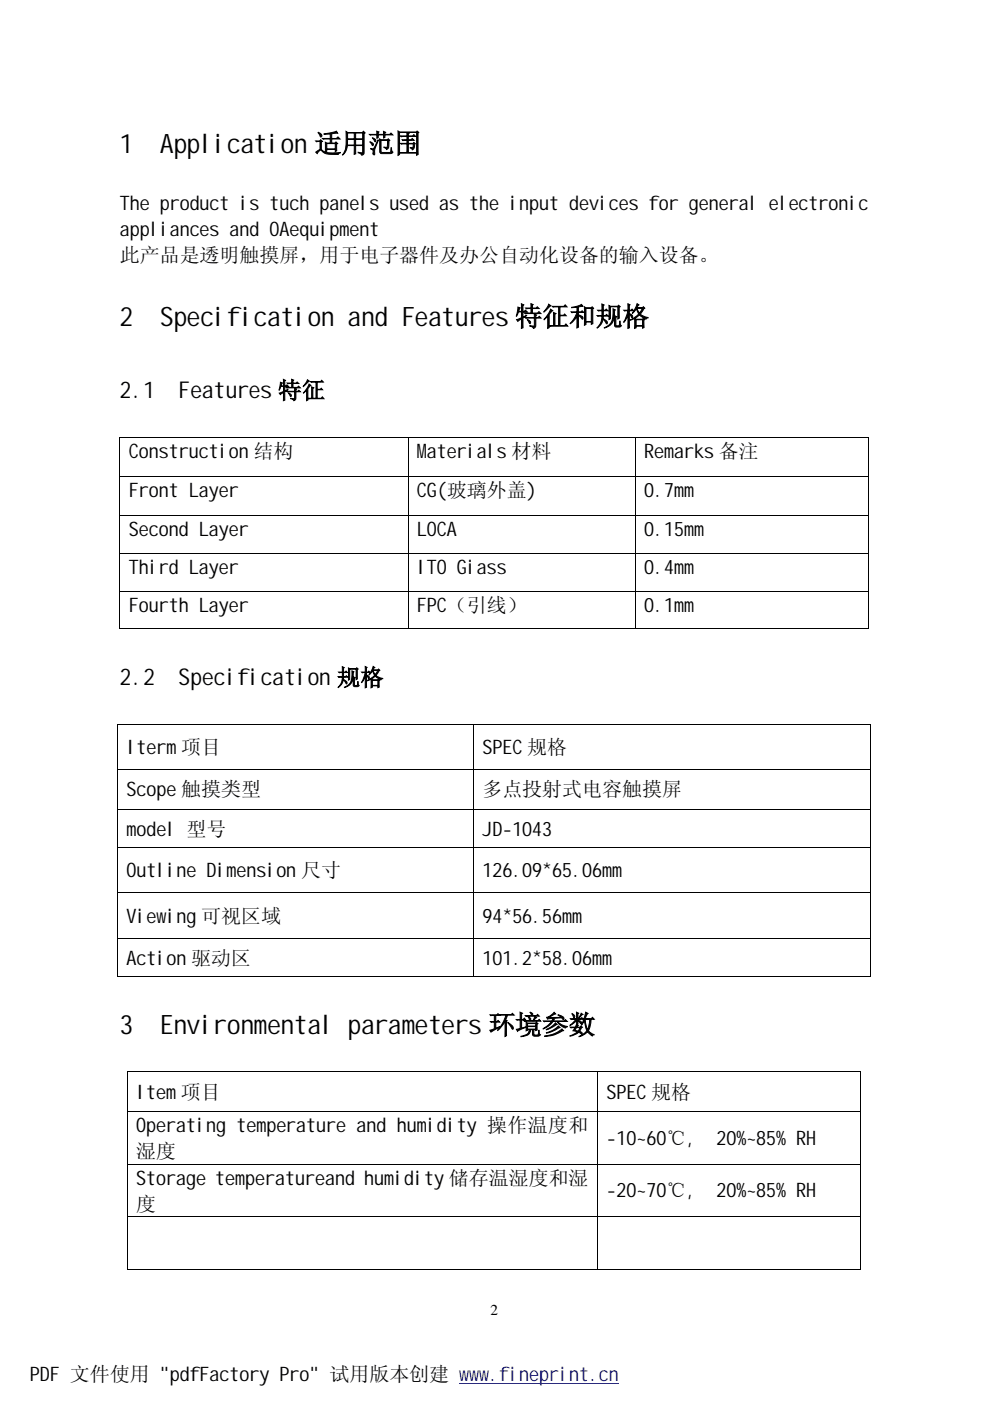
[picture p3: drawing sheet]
<svg xmlns="http://www.w3.org/2000/svg" width="210mm" height="297mm" viewBox="0 0 210 297" stroke-linecap="round" stroke-linejoin="round" font-family="sans-serif">
<defs><g id="words">
<g font-size="5.7">
<text x="25.4" y="32.4">1</text>
<text x="34" y="32.4">Application 适用范围</text>
<text x="25.4" y="69">2</text>
<text x="34" y="69">Specification and Features 特征和规格</text>
<text x="25.4" y="219.2">3</text>
<text x="34" y="219.2">Environmental parameters 环境参数</text>
</g>
<g font-size="4.9">
<text x="25.4" y="84.4">2.1</text>
<text x="37.9" y="84.4">Features 特征</text>
<text x="25.4" y="145.3">2.2</text>
<text x="37.9" y="145.3">Specification 规格</text>
</g>
<g font-size="4.2">
<text x="25.4" y="44.6">The product is tuch panels used as the input devices for general electronic</text>
<text x="25.4" y="50.1">appliances and OAequipment</text>
<text x="25.4" y="55.6">此产品是透明触摸屏，用于电子器件及办公自动化设备的输入设备。</text>
<text x="27.3" y="97.1">Construction 结构</text>
<text x="88.4" y="97.1">Materials 材料</text>
<text x="136.6" y="97.1">Remarks 备注</text>
<text x="27.3" y="105.4">Front Layer</text>
<text x="88.4" y="105.4">CG(玻璃外盖)</text>
<text x="136.6" y="105.4">0.7mm</text>
<text x="27.3" y="113.6">Second Layer</text>
<text x="88.4" y="113.6">LOCA</text>
<text x="136.6" y="113.6">0.15mm</text>
<text x="27.3" y="121.6">Third Layer</text>
<text x="88.4" y="121.6">ITO Giass</text>
<text x="136.6" y="121.6">0.4mm</text>
<text x="27.3" y="129.7">Fourth Layer</text>
<text x="88.4" y="129.7">FPC（引线）</text>
<text x="136.6" y="129.7">0.1mm</text>
<text x="26.8" y="159.9">Iterm项目</text>
<text x="102.3" y="159.9">SPEC 规格</text>
<text x="26.8" y="168.9">Scope 触摸类型</text>
<text x="102.3" y="168.9">多点投射式电容触摸屏</text>
<text x="26.8" y="177.2">model 型号</text>
<text x="102.3" y="177.2">JD-1043</text>
<text x="26.8" y="186">Outline Dimension 尺寸</text>
<text x="102.3" y="186">126.09*65.06mm</text>
<text x="26.8" y="195.6">Viewing 可视区域</text>
<text x="102.3" y="195.6">94*56.56mm</text>
<text x="26.8" y="204.5">Action 驱动区</text>
<text x="102.3" y="204.5">101.2*58.06mm</text>
<text x="28.9" y="232.9">Item项目</text>
<text x="128.6" y="232.9">SPEC 规格</text>
<text x="28.9" y="240">Operating temperature and humidity 操作温度和</text>
<text x="28.9" y="245.5">湿度</text>
<text x="128.6" y="242.7">-10~60℃,</text>
<text x="151.9" y="242.7">20%~85% RH</text>
<text x="28.9" y="251.1">Storage temperatureand humidity 储存温湿度和湿</text>
<text x="28.9" y="256.7">度</text>
<text x="128.6" y="253.9">-20~70℃,</text>
<text x="151.9" y="253.9">20%~85% RH</text>
<text x="6.3" y="292.8">PDF 文件使用 &quot;pdfFactory Pro&quot; 试用版本创建 www.fineprint.cn</text>
</g>
<text font-size="3.2" x="104" y="278.8">2</text>
</g></defs>
<g fill="#000">
<path d="M25.3 92.7h.2v.1h-.2zM86.4 92.7h.2v.1h-.2zM134.6 92.7h.2v.1h-.2zM184.1 92.7h.1v.1h-.1zM25.3 101h.2v.2h-.2zM25.3 109.2h.2v.1h-.2zM25.3 117.2h.2v.2h-.2zM86.4 101h.2v.2h-.2zM86.4 109.2h.2v.1h-.2zM86.4 117.2h.2v.2h-.2zM134.6 101h.2v.2h-.2zM134.6 109.2h.2v.1h-.2z"/>
<path d="M134.6 117.2h.2v.2h-.2zM184.1 101h.1v.2h-.1zM184.1 109.2h.1v.1h-.1zM184.1 117.2h.1v.2h-.1zM25.3 125.3h.2v.2h-.2zM25.3 133.2h.2v.2h-.2zM86.4 125.3h.2v.2h-.2zM86.4 133.2h.2v.2h-.2zM134.6 125.3h.2v.2h-.2zM134.6 133.2h.2v.2h-.2zM184.1 125.3h.1v.2h-.1zM184.1 133.2h.1v.2h-.1z"/>
<path d="M24.8 153.5h.2v.2h-.2zM100.2 153.5h.2v.2h-.2zM184.6 153.5h.1v.2h-.1zM24.8 163.1h.2v.2h-.2zM24.8 171.6h.2v.1h-.2zM24.8 179.7h.2v.2h-.2zM100.2 163.1h.2v.2h-.2zM100.2 171.6h.2v.1h-.2zM100.2 179.7h.2v.2h-.2zM184.6 163.1h.1v.2h-.1zM184.6 171.6h.1v.1h-.1zM184.6 179.7h.1v.2h-.1z"/>
<path d="M24.8 189.2h.2v.1h-.2zM24.8 199h.2v.2h-.2zM100.2 189.2h.2v.1h-.2zM100.2 199h.2v.2h-.2zM184.6 189.2h.1v.1h-.1zM184.6 199h.1v.2h-.1zM24.8 206.9h.2v.1h-.2zM100.2 206.9h.2v.1h-.2zM184.6 206.9h.1v.1h-.1zM26.9 227.2h.2v.2h-.2zM26.9 235.6h.2v.1h-.2zM126.7 227.2h.1v.2h-.1z"/>
<path d="M126.7 235.6h.1v.1h-.1zM182.5 227.2h.1v.2h-.1zM182.5 235.6h.1v.1h-.1zM26.9 246.7h.2v.2h-.2zM26.9 257.9h.2v.2h-.2zM126.7 246.7h.1v.2h-.1zM126.7 257.9h.1v.2h-.1zM182.5 246.7h.1v.2h-.1zM182.5 257.9h.1v.2h-.1zM26.9 269h.2v.2h-.2zM126.7 269h.1v.2h-.1zM182.5 269h.1v.2h-.1z"/>
</g>
<g fill="none" stroke="#000" stroke-width=".21">
<path d="M25.4 92.8v8.2M25.5 92.7h60.9M86.5 92.8v8.2M86.6 92.7h48M134.7 92.8v8.2M134.8 92.7h49.3M184.1 92.8v8.2M25.4 101.2v8M25.4 109.3v7.9M25.4 117.4v7.9M25.5 101.1h60.9M25.5 109.2h60.9"/>
<path d="M25.5 117.3h60.9M86.5 101.2v8M86.5 109.3v7.9M86.5 117.4v7.9M86.6 101.1h48M86.6 109.2h48M86.6 117.3h48M134.7 101.2v8M134.7 109.3v7.9M134.7 117.4v7.9M134.8 101.1h49.3M134.8 109.2h49.3"/>
<path d="M134.8 117.3h49.3M184.1 101.2v8M184.1 109.3v7.9M184.1 117.4v7.9M25.4 125.5v7.7M25.5 125.4h60.9M25.5 133.3h60.9M86.5 125.5v7.7M86.6 125.4h48M86.6 133.3h48M134.7 125.5v7.7M134.8 125.4h49.3"/>
<path d="M134.8 133.3h49.3M184.1 125.5v7.7M24.9 153.7v9.4M25 153.6h75.2M100.3 153.7v9.4M100.4 153.6h84.2M184.7 153.7v9.4M24.9 163.3v8.3M24.9 171.7v8M24.9 179.9v9.3M25 163.2h75.2M25 171.6h75.2"/>
<path d="M25 179.8h75.2M100.3 163.3v8.3M100.3 171.7v8M100.3 179.9v9.3M100.4 163.2h84.2M100.4 171.6h84.2M100.4 179.8h84.2M184.7 163.3v8.3M184.7 171.7v8M184.7 179.9v9.3M24.9 189.3v9.7M24.9 199.2v7.7"/>
<path d="M25 189.3h75.2M25 199.1h75.2M100.3 189.3v9.7M100.3 199.2v7.7M100.4 189.3h84.2M100.4 199.1h84.2M184.7 189.3v9.7M184.7 199.2v7.7M25 207h75.2M100.4 207h84.2M27 227.4v8.2M27 235.7v11"/>
<path d="M27.1 227.3h99.6M27.1 235.7h99.6M126.7 227.4v8.2M126.7 235.7v11M126.8 227.3h55.7M126.8 235.7h55.7M182.5 227.4v8.2M182.5 235.7v11M27 246.9v11M27 258.1v10.9M27.1 246.8h99.6M27.1 258h99.6"/>
<path d="M126.7 246.9v11M126.7 258.1v10.9M126.8 246.8h55.7M126.8 258h55.7M182.5 246.9v11M182.5 258.1v10.9M27.1 269.1h99.6M126.8 269.1h55.7"/>
</g>
<path d="M97.4 293.2h33.8" fill="none" stroke="#00f" stroke-width=".21"/>
<use href="#words"/>
</svg>
